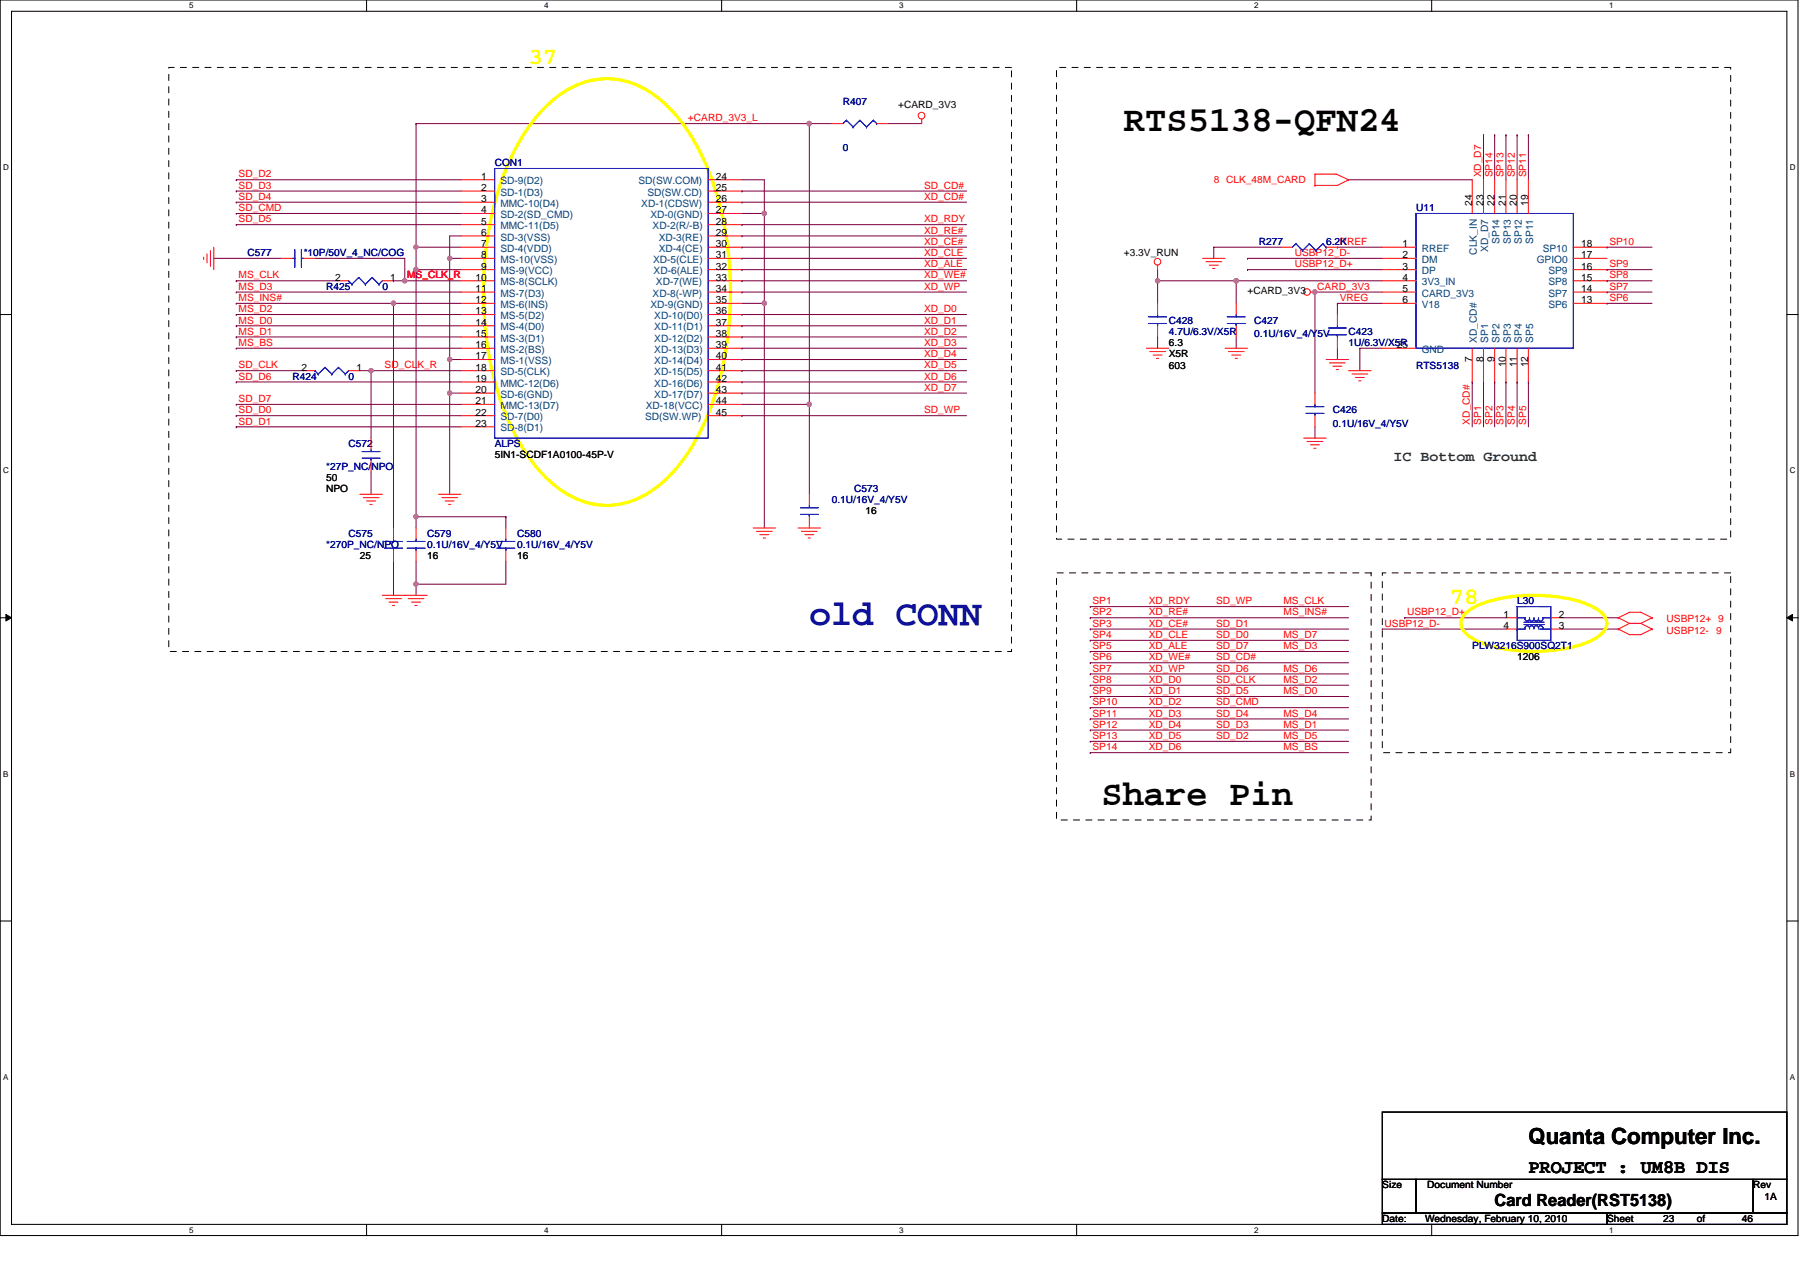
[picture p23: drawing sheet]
<svg xmlns="http://www.w3.org/2000/svg" width="297mm" height="210mm" viewBox="0 0 297 210" stroke-linecap="round" stroke-linejoin="round" font-family="sans-serif">
<defs><g id="words">
<g font-size="5.9">
<text x="185.5" y="21.6">RTS5138-QFN24</text>
<text x="181.8" y="132.9">Share Pin</text>
</g>
<text font-size="5.9" fill="#000080" x="133.6" y="103.2">old CONN</text>
<g font-size="3.9" fill="#ff0">
<text x="87.2" y="10.6">37</text>
<text x="239.2" y="99.7">78</text>
</g>
<text font-size="3.7" x="252.2" y="188.8">Quanta Computer Inc.</text>
<text font-size="3.1" x="252.2" y="193.6">PROJECT : UM8B DIS</text>
<text font-size="2.8" x="246.7" y="199.1">Card Reader(RST5138)</text>
<text font-size="2.4" fill="#008000" x="230" y="76.2">IC Bottom Ground</text>
<g font-size="1.7" fill="#000080">
<text x="139.1" y="17.3">R407</text>
<text x="81.6" y="27.5">CON1</text>
<text x="139.1" y="24.8">0</text>
<text x="233.7" y="34.9">U11</text>
<text x="207.7" y="40.4">R277</text>
<text x="218.8" y="40.4">6.2K</text>
<text x="40.8" y="42.3">C577</text>
<text x="50.1" y="42.3">*10P/50V_4_NC/COG</text>
<text x="53.8" y="47.8">R425</text>
<text x="63.1" y="47.8">0</text>
<text x="192.9" y="53.4">C428</text>
<text x="207" y="53.4">C427</text>
<text x="192.9" y="55.3">4.7U/6.3V/X5R</text>
<text x="207" y="55.6">0.1U/16V_4/Y5V</text>
<text x="222.5" y="55.3">C423</text>
<text x="222.5" y="57.1">1U/6.3V/X5R</text>
<text x="48.3" y="62.7">R424</text>
<text x="57.5" y="62.7">0</text>
<text x="233.7" y="60.8">RTS5138</text>
<text x="220" y="68.2">C426</text>
<text x="220" y="70.5">0.1U/16V_4/Y5V</text>
<text x="53.8" y="77.5">*27P_NC/NPO</text>
<text x="57.5" y="73.8">C572</text>
<text x="81.6" y="73.8">ALPS</text>
<text x="137.3" y="83.1">0.1U/16V_4/Y5V</text>
<text x="141" y="81.2">C573</text>
<text x="57.5" y="88.6">C575</text>
<text x="70.5" y="88.6">C579</text>
<text x="85.3" y="88.6">C580</text>
<text x="53.8" y="90.5">*270P_NC/NPO</text>
<text x="70.5" y="90.5">0.1U/16V_4/Y5V</text>
<text x="85.3" y="90.5">0.1U/16V_4/Y5V</text>
<text x="250.4" y="99.8">L30</text>
<text x="242.9" y="107.2">PLW3216S900SQ2T1</text>
</g>
<g font-size="1.7">
<text x="148.2" y="17.8">+CARD_3V3</text>
<text x="79.4" y="29.7">1</text>
<text x="118.1" y="29.7">24</text>
<text x="79.4" y="33.4">3</text>
<text x="79.4" y="31.5">2</text>
<text x="79.4" y="35.2">4</text>
<text x="118.1" y="33.4">26</text>
<text x="118.1" y="35.2">27</text>
<text x="118.1" y="31.5">25</text>
<text x="242.9" y="34" transform="rotate(-90 242.9 34)">24</text>
<text x="244.8" y="34" transform="rotate(-90 244.8 34)">23</text>
<text x="246.6" y="34" transform="rotate(-90 246.6 34)">22</text>
<text x="248.5" y="34" transform="rotate(-90 248.5 34)">21</text>
<text x="250.3" y="34" transform="rotate(-90 250.3 34)">20</text>
<text x="252.2" y="34" transform="rotate(-90 252.2 34)">19</text>
<text x="79.4" y="37.1">5</text>
<text x="79.4" y="38.9">6</text>
<text x="79.4" y="40.8">7</text>
<text x="118.1" y="40.8">30</text>
<text x="118.1" y="38.9">29</text>
<text x="118.1" y="37.1">28</text>
<text x="231.5" y="40.8">1</text>
<text x="260.9" y="40.8">18</text>
<text x="55.3" y="46.3">2</text>
<text x="64.4" y="46.3">1</text>
<text x="78.5" y="46.3">10</text>
<text x="79.4" y="44.5">9</text>
<text x="79.4" y="42.6">8</text>
<text x="118.1" y="42.6">31</text>
<text x="118.1" y="44.5">32</text>
<text x="118.1" y="46.3">33</text>
<text x="185.5" y="42.3">+3.3V_RUN</text>
<text x="231.5" y="42.6">2</text>
<text x="231.5" y="44.5">3</text>
<text x="231.5" y="46.3">4</text>
<text x="260.9" y="46.3">15</text>
<text x="260.9" y="44.5">16</text>
<text x="260.9" y="42.6">17</text>
<text x="78.5" y="48.2">11</text>
<text x="78.5" y="50.1">12</text>
<text x="78.5" y="51.9">13</text>
<text x="78.5" y="53.8">14</text>
<text x="118.1" y="51.9">36</text>
<text x="118.1" y="53.8">37</text>
<text x="118.1" y="50.1">35</text>
<text x="118.1" y="48.2">34</text>
<text x="205.9" y="48.6">+CARD_3V3</text>
<text x="231.5" y="48.2">5</text>
<text x="231.5" y="50.1">6</text>
<text x="260.9" y="50.1">13</text>
<text x="260.9" y="48.2">14</text>
<text x="78.5" y="57.5">16</text>
<text x="78.5" y="55.6">15</text>
<text x="78.5" y="59.3">17</text>
<text x="118.1" y="55.6">38</text>
<text x="118.1" y="57.5">39</text>
<text x="118.1" y="59.3">40</text>
<text x="192.9" y="57.1">6.3</text>
<text x="192.9" y="59">X5R</text>
<text x="230.5" y="57.5">25</text>
<text x="242.9" y="59.7" transform="rotate(-90 242.9 59.7)">7</text>
<text x="244.8" y="59.7" transform="rotate(-90 244.8 59.7)">8</text>
<text x="246.6" y="59.7" transform="rotate(-90 246.6 59.7)">9</text>
<text x="49.7" y="61.2">2</text>
<text x="58.8" y="61.2">1</text>
<text x="78.5" y="61.2">18</text>
<text x="78.5" y="63">19</text>
<text x="78.5" y="64.9">20</text>
<text x="118.1" y="61.2">41</text>
<text x="118.1" y="63">42</text>
<text x="118.1" y="64.9">43</text>
<text x="192.9" y="60.8">603</text>
<text x="248.5" y="60.6" transform="rotate(-90 248.5 60.6)">10</text>
<text x="250.3" y="60.6" transform="rotate(-90 250.3 60.6)">11</text>
<text x="252.2" y="60.6" transform="rotate(-90 252.2 60.6)">12</text>
<text x="78.5" y="66.7">21</text>
<text x="78.5" y="68.6">22</text>
<text x="78.5" y="70.4">23</text>
<text x="118.1" y="66.7">44</text>
<text x="118.1" y="68.6">45</text>
<text x="81.6" y="75.6">5IN1-SCDF1A0100-45P-V</text>
<text x="53.8" y="79.4">50</text>
<text x="53.8" y="81.2">NPO</text>
<text x="142.8" y="84.9">16</text>
<text x="59.4" y="92.4">25</text>
<text x="70.5" y="92.4">16</text>
<text x="85.3" y="92.4">16</text>
<text x="248.1" y="102">1</text>
<text x="257.2" y="102">2</text>
<text x="248.1" y="103.8">4</text>
<text x="257.2" y="103.8">3</text>
<text x="250.4" y="109">1206</text>
<text x="228.1" y="196.2">Size</text>
<text x="235.5" y="196.2">Document Number</text>
<text x="289.3" y="196.2">Rev</text>
<text x="228.1" y="201.7">Date:</text>
<text x="235.2" y="201.7">Wednesday, February 10, 2010</text>
<text x="265.2" y="201.7">Sheet</text>
<text x="274.5" y="201.7">23</text>
<text x="280" y="201.7">of</text>
<text x="287.4" y="201.7">46</text>
<text x="291.2" y="198">1A</text>
</g>
<g font-size="1.7" fill="#f00">
<text x="113.5" y="20">+CARD_3V3_L</text>
<text x="39.4" y="29.3">SD_D2</text>
<text x="244.4" y="29.3" transform="rotate(-90 244.4 29.3)">XD_D7</text>
<text x="246.3" y="29.3" transform="rotate(-90 246.3 29.3)">SP14</text>
<text x="248.1" y="29.3" transform="rotate(-90 248.1 29.3)">SP13</text>
<text x="250" y="29.3" transform="rotate(-90 250 29.3)">SP12</text>
<text x="251.8" y="29.3" transform="rotate(-90 251.8 29.3)">SP11</text>
<text x="39.4" y="33">SD_D4</text>
<text x="39.4" y="34.9">SD_CMD</text>
<text x="39.4" y="31.2">SD_D3</text>
<text x="152.5" y="31.2">SD_CD#</text>
<text x="152.5" y="33">XD_CD#</text>
<text x="200.3" y="30.2">8 CLK_48M_CARD</text>
<text x="39.4" y="36.7">SD_D5</text>
<text x="152.5" y="36.7">XD_RDY</text>
<text x="152.5" y="40.4">XD_CE#</text>
<text x="152.5" y="38.6">XD_RE#</text>
<text x="221.1" y="40.4">RREF</text>
<text x="265.6" y="40.4">SP10</text>
<text x="39.4" y="46">MS_CLK</text>
<text x="39.4" y="47.8">MS_D3</text>
<text x="67.2" y="46">MS_CLK_R</text>
<text x="152.5" y="46">XD_WE#</text>
<text x="152.5" y="47.8">XD_WP</text>
<text x="152.5" y="44.1">XD_ALE</text>
<text x="152.5" y="42.3">XD_CLE</text>
<text x="213.7" y="42.3">USBP12_D-</text>
<text x="213.7" y="44.1">USBP12_D+</text>
<text x="217.4" y="47.8">CARD_3V3</text>
<text x="265.6" y="44.1">SP9</text>
<text x="265.6" y="46">SP8</text>
<text x="265.6" y="47.8">SP7</text>
<text x="39.4" y="49.7">MS_INS#</text>
<text x="39.4" y="51.5">MS_D2</text>
<text x="39.4" y="53.4">MS_D0</text>
<text x="152.5" y="51.5">XD_D0</text>
<text x="152.5" y="53.4">XD_D1</text>
<text x="221.1" y="49.7">VREG</text>
<text x="265.6" y="49.7">SP6</text>
<text x="39.4" y="55.2">MS_D1</text>
<text x="39.4" y="57.1">MS_BS</text>
<text x="152.5" y="59">XD_D4</text>
<text x="152.5" y="55.2">XD_D2</text>
<text x="152.5" y="57.1">XD_D3</text>
<text x="39.4" y="62.7">SD_D6</text>
<text x="39.4" y="60.8">SD_CLK</text>
<text x="63.5" y="60.8">SD_CLK_R</text>
<text x="152.5" y="62.7">XD_D6</text>
<text x="152.5" y="64.5">XD_D7</text>
<text x="152.5" y="60.8">XD_D5</text>
<text x="39.4" y="68.2">SD_D0</text>
<text x="39.4" y="66.4">SD_D7</text>
<text x="39.4" y="70.1">SD_D1</text>
<text x="152.5" y="68.2">SD_WP</text>
<text x="242.6" y="70.1" transform="rotate(-90 242.6 70.1)">XD_CD#</text>
<text x="244.4" y="70.1" transform="rotate(-90 244.4 70.1)">SP1</text>
<text x="246.3" y="70.1" transform="rotate(-90 246.3 70.1)">SP2</text>
<text x="248.1" y="70.1" transform="rotate(-90 248.1 70.1)">SP3</text>
<text x="250" y="70.1" transform="rotate(-90 250 70.1)">SP4</text>
<text x="251.8" y="70.1" transform="rotate(-90 251.8 70.1)">SP5</text>
<text x="180.3" y="99.8">SP1</text>
<text x="180.3" y="101.6">SP2</text>
<text x="189.6" y="99.8">XD_RDY</text>
<text x="189.6" y="101.6">XD_RE#</text>
<text x="200.7" y="99.8">SD_WP</text>
<text x="211.8" y="99.8">MS_CLK</text>
<text x="211.8" y="101.6">MS_INS#</text>
<text x="232.2" y="101.6">USBP12_D+</text>
<text x="180.3" y="103.5">SP3</text>
<text x="180.3" y="105.3">SP4</text>
<text x="180.3" y="107.2">SP5</text>
<text x="189.6" y="103.5">XD_CE#</text>
<text x="189.6" y="105.3">XD_CLE</text>
<text x="189.6" y="107.2">XD_ALE</text>
<text x="200.7" y="103.5">SD_D1</text>
<text x="200.7" y="105.3">SD_D0</text>
<text x="200.7" y="107.2">SD_D7</text>
<text x="211.8" y="105.3">MS_D7</text>
<text x="211.8" y="107.2">MS_D3</text>
<text x="228.5" y="103.5">USBP12_D-</text>
<text x="275" y="104.6">USBP12-</text>
<text x="275" y="102.7">USBP12+ 9</text>
<text x="283.2" y="104.6">9</text>
<text x="180.3" y="109">SP6</text>
<text x="180.3" y="110.9">SP7</text>
<text x="180.3" y="112.7">SP8</text>
<text x="189.6" y="109">XD_WE#</text>
<text x="189.6" y="110.9">XD_WP</text>
<text x="189.6" y="112.7">XD_D0</text>
<text x="200.7" y="112.7">SD_CLK</text>
<text x="200.7" y="109">SD_CD#</text>
<text x="200.7" y="110.9">SD_D6</text>
<text x="211.8" y="112.7">MS_D2</text>
<text x="211.8" y="110.9">MS_D6</text>
<text x="180.3" y="114.6">SP9</text>
<text x="180.3" y="116.4">SP10</text>
<text x="180.3" y="118.3">SP11</text>
<text x="189.6" y="116.4">XD_D2</text>
<text x="189.6" y="118.3">XD_D3</text>
<text x="189.6" y="114.6">XD_D1</text>
<text x="200.7" y="116.4">SD_CMD</text>
<text x="200.7" y="118.3">SD_D4</text>
<text x="200.7" y="114.6">SD_D5</text>
<text x="211.8" y="118.3">MS_D4</text>
<text x="211.8" y="114.6">MS_D0</text>
<text x="180.3" y="120.1">SP12</text>
<text x="180.3" y="122">SP13</text>
<text x="180.3" y="123.9">SP14</text>
<text x="189.6" y="120.1">XD_D4</text>
<text x="189.6" y="122">XD_D5</text>
<text x="189.6" y="123.9">XD_D6</text>
<text x="200.7" y="120.1">SD_D3</text>
<text x="200.7" y="122">SD_D2</text>
<text x="211.8" y="120.1">MS_D1</text>
<text x="211.8" y="122">MS_D5</text>
<text x="211.8" y="123.9">MS_BS</text>
</g>
<g font-size="1.7" fill="#004080">
<text x="82.6" y="30.4">SD-9(D2)</text>
<text x="82.6" y="34.1">MMC-10(D4)</text>
<text x="82.6" y="32.3">SD-1(D3)</text>
<text x="105.4" y="30.4">SD(SW.COM)</text>
<text x="105.8" y="34.1">XD-1(CDSW)</text>
<text x="106.8" y="32.3">SD(SW.CD)</text>
<text x="82.6" y="37.8">MMC-11(D5)</text>
<text x="82.6" y="39.7">SD-3(VSS)</text>
<text x="82.6" y="41.6">SD-4(VDD)</text>
<text x="82.6" y="36">SD-2(SD_CMD)</text>
<text x="107.3" y="36">XD-0(GND)</text>
<text x="107.7" y="37.8">XD-2(R/-B)</text>
<text x="108.7" y="41.6">XD-4(CE)</text>
<text x="108.7" y="39.7">XD-3(RE)</text>
<text x="234.6" y="41.6">RREF</text>
<text x="245.6" y="41.6" transform="rotate(-90 245.6 41.6)">XD_D7</text>
<text x="247.4" y="40.3" transform="rotate(-90 247.4 40.3)">SP14</text>
<text x="249.3" y="40.3" transform="rotate(-90 249.3 40.3)">SP13</text>
<text x="251.1" y="40.3" transform="rotate(-90 251.1 40.3)">SP12</text>
<text x="253" y="40.3" transform="rotate(-90 253 40.3)">SP11</text>
<text x="254.6" y="41.6">SP10</text>
<text x="82.6" y="45.3">MS-9(VCC)</text>
<text x="82.6" y="43.4">MS-10(VSS)</text>
<text x="82.6" y="47.1">MS-8(SCLK)</text>
<text x="107.8" y="43.4">XD-5(CLE)</text>
<text x="107.9" y="45.3">XD-6(ALE)</text>
<text x="108.2" y="47.1">XD-7(WE)</text>
<text x="234.6" y="43.4">DM</text>
<text x="234.6" y="45.3">DP</text>
<text x="234.6" y="47.1">3V3_IN</text>
<text x="243.7" y="42" transform="rotate(-90 243.7 42)">CLK_IN</text>
<text x="253.6" y="43.4">GPIO0</text>
<text x="255.5" y="47.1">SP8</text>
<text x="255.5" y="45.3">SP9</text>
<text x="82.6" y="49">MS-7(D3)</text>
<text x="82.6" y="50.8">MS-6(INS)</text>
<text x="82.6" y="52.7">MS-5(D2)</text>
<text x="107.3" y="50.8">XD-9(GND)</text>
<text x="107.7" y="49">XD-8(-WP)</text>
<text x="108" y="52.7">XD-10(D0)</text>
<text x="234.6" y="49">CARD_3V3</text>
<text x="234.6" y="50.8">V18</text>
<text x="255.5" y="50.8">SP6</text>
<text x="255.5" y="49">SP7</text>
<text x="82.6" y="58.3">MS-2(BS)</text>
<text x="82.6" y="54.5">MS-4(D0)</text>
<text x="82.6" y="56.4">MS-3(D1)</text>
<text x="108" y="56.4">XD-12(D2)</text>
<text x="108" y="58.3">XD-13(D3)</text>
<text x="108" y="54.5">XD-11(D1)</text>
<text x="234.6" y="58.3">GND</text>
<text x="243.7" y="56.6" transform="rotate(-90 243.7 56.6)">XD_CD#</text>
<text x="245.6" y="56.6" transform="rotate(-90 245.6 56.6)">SP1</text>
<text x="247.4" y="56.6" transform="rotate(-90 247.4 56.6)">SP2</text>
<text x="249.3" y="56.6" transform="rotate(-90 249.3 56.6)">SP3</text>
<text x="251.1" y="56.6" transform="rotate(-90 251.1 56.6)">SP4</text>
<text x="253" y="56.6" transform="rotate(-90 253 56.6)">SP5</text>
<text x="82.6" y="62">SD-5(CLK)</text>
<text x="82.6" y="63.8">MMC-12(D6)</text>
<text x="82.6" y="65.7">SD-6(GND)</text>
<text x="82.6" y="60.1">MS-1(VSS)</text>
<text x="108" y="62">XD-15(D5)</text>
<text x="108" y="63.8">XD-16(D6)</text>
<text x="108" y="65.7">XD-17(D7)</text>
<text x="108" y="60.1">XD-14(D4)</text>
<text x="82.6" y="67.5">MMC-13(D7)</text>
<text x="82.6" y="69.4">SD-7(D0)</text>
<text x="82.6" y="71.2">SD-8(D1)</text>
<text x="106.4" y="69.4">SD(SW.WP)</text>
<text x="106.6" y="67.5">XD-18(VCC)</text>
</g>
<g font-size="1.3">
<text x="31.2" y="1.4">5</text>
<text x="89.8" y="1.4">4</text>
<text x="148.4" y="1.4">3</text>
<text x="207" y="1.4">2</text>
<text x="265.6" y="1.4">1</text>
<text x=".5" y="28.1">D</text>
<text x="295.3" y="28.1">D</text>
<text x=".5" y="78.1">C</text>
<text x="295.3" y="78.1">C</text>
<text x=".5" y="128.2">B</text>
<text x="295.3" y="128.2">B</text>
<text x=".5" y="178.2">A</text>
<text x="295.3" y="178.2">A</text>
<text x="31.2" y="203.5">5</text>
<text x="89.8" y="203.5">4</text>
<text x="148.4" y="203.5">3</text>
<text x="207" y="203.5">2</text>
<text x="265.6" y="203.5">1</text>
</g>
</g></defs>
<path d="M0 0h296.7v204h-296.7zM1.9 1.9h293v200.2h-293z" fill="none" stroke="#000" stroke-width=".17"/>
<g fill="#fff">
<path d="M31.2 .2h.7v1.5h-.7z"/>
<path d="M31.2 202.3h.7v1.5h-.7z"/>
</g>
<path d="M60.5 0v1.9M60.5 202.1v1.9" fill="none" stroke="#000" stroke-width=".17"/>
<g fill="#fff">
<path d="M89.8 .2h.7v1.5h-.7z"/>
<path d="M89.8 202.3h.7v1.5h-.7z"/>
</g>
<path d="M119.1 0v1.9M119.1 202.1v1.9" fill="none" stroke="#000" stroke-width=".17"/>
<g fill="#fff">
<path d="M148.4 .2h.7v1.5h-.7z"/>
<path d="M148.4 202.3h.7v1.5h-.7z"/>
</g>
<path d="M177.7 0v1.9M177.7 202.1v1.9" fill="none" stroke="#000" stroke-width=".17"/>
<g fill="#fff">
<path d="M207 .2h.7v1.5h-.7z"/>
<path d="M207 202.3h.7v1.5h-.7z"/>
</g>
<path d="M236.3 0v1.9M236.3 202.1v1.9" fill="none" stroke="#000" stroke-width=".17"/>
<g fill="#fff">
<path d="M265.6 .2h.7v1.5h-.7z"/>
<path d="M265.6 202.3h.7v1.5h-.7z"/>
<path d="M.5 26.9h1v1.4h-1z"/>
<path d="M295.3 26.9h1v1.4h-1z"/>
<path d="M.5 76.9h1v1.5h-1z"/>
<path d="M295.3 76.9h1v1.5h-1z"/>
</g>
<path d="M0 51.9h1.9M294.9 51.9h1.8" fill="none" stroke="#000" stroke-width=".17"/>
<g fill="#fff">
<path d="M.5 127h.9v1.5h-.9z"/>
<path d="M295.3 127h.9v1.5h-.9z"/>
</g>
<path d="M0 102h1.9M294.9 102h1.8" fill="none" stroke="#000" stroke-width=".17"/>
<path d="M1 101.4l.9 .6-.9 .5zM294.9 102l.9-.6v1.1z" fill="#000" stroke="#000" stroke-width=".17"/>
<g fill="#fff">
<path d="M.5 177.1h.9v1.4h-.9z"/>
<path d="M295.3 177.1h.9v1.4h-.9z"/>
</g>
<path d="M0 152h1.9M294.9 152h1.8M228.1 194.7h5.6v5.6h-5.6zM228.1 183.6h66.8v11.1h-66.8zM233.7 194.7h55.6v5.6h-55.6zM289.3 194.7h5.6v5.6h-5.6zM228.1 200.3h37.1v1.8h-37.1zM265.2 200.3h29.7v1.8h-29.7z" fill="none" stroke="#000" stroke-width=".17"/>
<g fill="none" stroke="#800040" stroke-width=".17">
<path d="M39 33.4h.1M39 35.2h.1M39 37.1h.1M39 29.7h.1M39 31.5h.1M39 33.4h37.1M39 35.2h37.1M39 37.1h37.1M39 31.5h37.1M39 29.7h37.1M68.7 20.4v20.4h7.4M68.7 20.4h.1"/>
<path d="M68.7 20.4h64.9M76.1 38.9h-1.9v3.8M122.4 35.2h3.7M122.4 37.1h.1M122.4 31.5h.1M122.4 33.4h.1M122.4 38.9h.1M122.4 29.7h3.7v5.5M122.4 33.4h37.1M122.4 37.1h37.1M122.4 31.5h37.1M122.4 38.9h37.1"/>
<path d="M126.1 35.2h.1M126.1 35.2v52M133.6 20.4h.1M133.6 20.4h3.7M133.6 20.4v61.2M146.5 20.4h5.6M222.5 29.7h20.4M244.8 22.3h.1M244.8 22.3v7.4M246.7 22.3h.1M246.7 22.3v7.4M248.5 22.3h.1"/>
<path d="M248.5 22.3v7.4M250.4 22.3h.1M250.4 22.3v7.4M252.2 22.3h.1M252.2 22.3v7.4M35.3 42.7h11.1M39 55.6h.1M39 57.5h.1M39 50.1h.1M39 51.9h.1M39 46.4h.1M39 53.8h.1"/>
<path d="M39 48.2h.1M39 48.2h37.1M39 46.4h16.7M39 50.1h25.9M39 55.6h37.1M39 57.5h37.1M39 51.9h37.1M39 53.8h37.1M52 42.7h14.8v3.7M64.9 50.1h11.2M64.9 50.1h.1M64.9 46.4h.1"/>
<path d="M64.9 46.4h11.2M64.9 50.1v37.1M66.8 46.4h.1M68.7 44.5h7.4M68.7 40.8h.1M68.7 44.5v40.8h14.8M68.7 44.5h.1M68.7 40.8v3.7M74.2 42.7h.1M74.2 59.4h1.9M74.2 59.4v5.5M74.2 42.7h1.9"/>
<path d="M74.2 42.7v16.7M122.4 46.4h.1M122.4 59.4h.1M122.4 48.2h.1M122.4 55.6h.1M122.4 50.1h3.7M122.4 40.8h.1M122.4 44.5h.1M122.4 51.9h.1M122.4 57.5h.1M122.4 53.8h.1M122.4 42.7h.1"/>
<path d="M122.4 48.2h37.1M122.4 46.4h37.1M122.4 40.8h37.1M122.4 44.5h37.1M122.4 42.7h37.1M122.4 55.6h37.1M122.4 59.4h37.1M122.4 57.5h37.1M122.4 51.9h37.1M122.4 53.8h37.1M126.1 50.1h.1M191 46.4h.1"/>
<path d="M191 55.6v1.9M191 44.5v1.9M191 46.4h37.1M191 46.4v3.7M204 46.4h.1M204 55.6v1.9M204 46.4v3.7M205.9 42.7h.1M205.9 44.5h.1M205.9 44.5h22.2M205.9 42.7h22.2M211.4 40.8h-11.1v1.9"/>
<path d="M217 48.2h.1M217 48.2h11.1M217 48.2v16.7M220.7 50.1v1.8M220.7 57.5v1.9M220.7 40.8h.1M220.7 50.1h.1M220.7 40.8h7.4M220.7 50.1h7.4M228.1 57.5h-3.7v3.7M265.2 40.8h.1M265.2 44.5h.1"/>
<path d="M265.2 46.4h.1M265.2 48.2h.1M265.2 50.1h.1M265.2 48.2h7.4M265.2 46.4h7.4M265.2 40.8h7.4M265.2 44.5h7.4M265.2 50.1h7.4M39 68.6h.1M39 63.1h.1M39 61.2h.1M39 66.8h.1"/>
<path d="M39 70.5h.1M39 63.1h37.1M39 68.6h37.1M39 61.2h11.1M39 66.8h37.1M39 70.5h37.1M59.4 61.2h1.8M61.2 61.2h.1M61.2 77.9v3.7M61.2 61.2h14.9M61.2 61.2v11.1M74.2 64.9h1.9"/>
<path d="M74.2 64.9h.1M74.2 64.9v16.7M122.4 63.1h.1M122.4 66.8h11.2M122.4 64.9h.1M122.4 61.2h.1M122.4 68.6h.1M122.4 63.1h37.1M122.4 68.6h37.1M122.4 64.9h37.1M122.4 61.2h37.1M133.6 66.8h.1"/>
<path d="M217 70.5v1.8M242.9 63.1h.1M242.9 63.1v7.4M244.8 63.1h.1M244.8 63.1v7.4M246.7 63.1h.1M246.7 63.1v7.4M248.5 63.1h.1M248.5 63.1v7.4M250.4 63.1h.1M250.4 63.1v7.4M252.2 63.1h.1"/>
<path d="M252.2 63.1v7.4M64.9 92.7v5.6M68.7 85.3h.1M68.7 96.4v1.9M68.7 96.4h.1M68.7 92.7v3.7M68.7 85.3v1.9M83.5 92.7v3.7h-14.8M83.5 85.3h.1M83.5 85.3v1.9M179.9 100.1h.1M179.9 102h.1"/>
<path d="M179.9 103.8h.1M179.9 105.7h.1M179.9 107.5h.1M179.9 109.4h.1M179.9 111.3h.1M179.9 113.1h.1M179.9 115h.1M179.9 116.8h.1M179.9 118.7h.1M179.9 100.1h42.6M179.9 102h42.6M179.9 103.8h42.6"/>
<path d="M179.9 105.7h42.6M179.9 107.5h42.6M179.9 109.4h42.6M179.9 111.3h42.6M179.9 113.1h42.6M179.9 115h42.6M179.9 116.8h42.6M179.9 118.7h42.6M228.1 103.8h.1M228.1 103.8h20.4M231.8 102h.1M231.8 102h16.7"/>
<path d="M257.8 103.8h9.3M257.8 102h9.3M179.9 120.5h.1M179.9 122.4h.1M179.9 124.2h.1M179.9 120.5h42.6M179.9 122.4h42.6M179.9 124.2h42.6"/>
</g>
<g fill="#f0f" stroke="#f0f" stroke-width=".17">
<circle cx="204" cy="46.4" r=".36"/>
<circle cx="191" cy="46.4" r=".36"/>
<circle cx="217" cy="48.2" r=".37"/>
<circle cx="133.5" cy="66.7" r=".37"/>
<circle cx="74.2" cy="59.3" r=".36"/>
<circle cx="74.2" cy="42.6" r=".36"/>
<circle cx="126.1" cy="50.1" r=".36"/>
<circle cx="68.6" cy="85.3" r=".37"/>
<circle cx="126.1" cy="35.2" r=".36"/>
<circle cx="68.6" cy="40.8" r=".36"/>
<circle cx="74.2" cy="64.9" r=".36"/>
<circle cx="64.9" cy="50.1" r=".36"/>
<circle cx="61.2" cy="61.2" r=".36"/>
<circle cx="68.6" cy="96.4" r=".36"/>
<circle cx="66.8" cy="46.4" r=".37"/>
<circle cx="68.6" cy="44.5" r=".36"/>
<circle cx="133.5" cy="20.4" r=".37"/>
</g>
<g fill="none" stroke="#f00" stroke-width=".17">
<path d="M152.1 19.7v.7M76.1 29.7h5.5M76.1 33.4h5.5M76.1 37.1h5.5M76.1 38.9h5.5M76.1 31.5h5.5M76.1 35.2h5.5M116.9 29.7h5.5M116.9 33.4h5.5M116.9 37.1h5.5M116.9 38.9h5.5M116.9 31.5h5.5"/>
<path d="M116.9 35.2h5.5M137.3 20.4h1.8M144.7 20.4h1.8M217 30.6h.1M222.5 29.7l-2-1h-3.5v1.9M222.5 29.7l-1.8 .9h-3.7M222.5 29.7h.1M242.9 29.7v5.5M244.8 29.7v5.5M246.7 29.7v5.5M248.5 29.7v5.5M250.4 29.7v5.5"/>
<path d="M252.2 29.7v5.5M33.6 42.5v.3M34.2 41.9v1.5M34.7 41.4v2.6M35.3 40.8v3.7M46.4 42.7h1.9M50.1 42.7h1.9M55.7 46.4h1.8M63.1 46.4h1.8M76.1 40.8h5.5M76.1 42.7h5.5M76.1 44.5h5.5"/>
<path d="M76.1 46.4h5.5M76.1 48.2h5.5M76.1 50.1h5.5M76.1 57.5h5.5M76.1 51.9h5.5M76.1 53.8h5.5M76.1 55.6h5.5M76.1 59.4h5.5M116.9 40.8h5.5M116.9 42.7h5.5M116.9 44.5h5.5M116.9 46.4h5.5"/>
<path d="M116.9 48.2h5.5M116.9 50.1h5.5M116.9 57.5h5.5M116.9 51.9h5.5M116.9 53.8h5.5M116.9 55.6h5.5M116.9 59.4h5.5M189.2 57.5h3.7M189.7 58h2.6M190.3 58.6h1.5M190.8 59.2h.4M191 43.8v.7"/>
<path d="M191 50.1v1.8M191 53.8v1.8M198.5 42.7h3.7M199 43.2h2.6M199.6 43.8h1.4M200.1 44.3h.4M202.2 57.5h3.7M202.7 58h2.6M203.3 58.6h1.4M203.8 59.2h.4M204 50.1v1.8M204 53.8v1.8"/>
<path d="M211.4 40.8h1.9M216.3 48.2h.7M218.8 59.4h3.7M218.8 40.8h1.9M219.4 59.9h2.6M220.7 51.9v1.9M220.7 55.6v1.9M228.1 40.8h5.6M228.1 42.7h5.6M228.1 44.5h5.6M228.1 46.4h5.6M228.1 48.2h5.6"/>
<path d="M228.1 50.1h5.6M228.1 57.5h5.6M242.9 57.5v5.6M244.8 57.5v5.6M246.7 57.5v5.6M248.5 57.5v5.6M250.4 57.5v5.6M252.2 57.5v5.6M259.6 40.8h5.6M259.6 42.7h5.6M259.6 44.5h5.6M259.6 46.4h5.6"/>
<path d="M259.6 48.2h5.6M259.6 50.1h5.6M50.1 61.2h1.9M57.5 61.2h1.9M61.2 72.3v1.9M61.2 76v1.9M76.1 61.2h5.5M76.1 63.1h5.5M76.1 64.9h5.5M76.1 66.8h5.5M76.1 68.6h5.5M76.1 70.5h5.5"/>
<path d="M116.9 61.2h5.5M116.9 63.1h5.5M116.9 64.9h5.5M116.9 66.8h5.5M116.9 68.6h5.5M215.1 72.3h3.7M215.7 72.9h2.6M216.3 73.4h1.4M216.8 74h.4M217 64.9v1.9M217 68.6v1.9M220 60.5h1.4"/>
<path d="M220.5 61h.4M222.5 61.2h3.8M223.1 61.7h2.6M223.7 62.3h1.4M224.2 62.9h.4M59.4 81.6h3.7M59.9 82.1h2.6M60.5 82.7h1.5M61 83.3h.4M63.1 98.3h7.4M63.6 98.8h2.6M64.2 99.4h1.5"/>
<path d="M64.8 99.9h.3M64.9 87.2v1.8M64.9 90.9v1.8M67.3 98.8h2.7M67.9 99.4h1.5M68.5 99.9h.3M68.7 87.2v1.8M68.7 90.9v1.8M72.4 81.6h3.7M72.9 82.1h2.6M73.5 82.7h1.4M74 83.3h.4"/>
<path d="M83.5 87.2v1.8M83.5 90.9v1.8M124.3 87.2h3.7M124.8 87.7h2.6M125.4 88.3h1.5M125.9 88.8h.4M131.7 87.2h3.7M132.2 87.7h2.6M132.8 88.3h1.5M133.4 88.8h.3M133.6 81.6v1.8M133.6 85.3v1.9"/>
<path d="M248.5 102h1.9M248.5 103.8h1.9M255.9 102h1.9M255.9 103.8h1.9M267.1 103.8h.1M267.1 103.8l1.8 1h1.9l1.8-1M267.1 102l1.8-.9h1.9l1.8 .9M267.1 102h.1M267.1 102l1.8 .9M268.9 102.9h1.9M268.9 102.9l-1.8 .9M270.8 102.9l1.8 .9"/>
<path d="M272.6 103.8h.1M272.6 102h.1M272.6 102l-1.8 .9"/>
<circle cx="152.1" cy="19.1" r=".55"/>
<circle cx="191" cy="43.2" r=".55"/>
<circle cx="215.7" cy="48.2" r=".55"/>
</g>
<path d="M27.9 11.1h139v96.4h-139zM174.3 11.1h111.3v77.9h-111.3zM174.3 94.6h52v40.8h-52zM228.1 94.6h57.5v29.6h-57.5z" fill="none" stroke="#000" stroke-width=".17" stroke-dasharray="1 1 1 1 1 1 1 1"/>
<path d="M89.9 17.8a13.8 13.8 0 0 1 13.4-4.4 17.7 17.7 0 0 1 9.6 7.3 45.1 45.1 0 0 1 7.4 22 55.4 55.4 0 0 1-4.2 27.5 24.7 24.7 0 0 1-9.8 11.6 12.8 12.8 0 0 1-15.1-2 31.2 31.2 0 0 1-8.6-13.8 57.7 57.7 0 0 1 .8-37.8 31.3 31.3 0 0 1 6.5-10.4zM242 101.1a13.1 13.1 0 0 1 6.4-2.5 26.2 26.2 0 0 1 14.3 1.5 3.9 3.9 0 0 1 2.5 2.8 3 3 0 0 1-1.7 2.3 20.4 20.4 0 0 1-10.4 2.3 20.4 20.4 0 0 1-10.4-2.3 2.72 2.72 0 0 1-1.5-2.9l.3-.6z" fill="none" stroke="#ff0" stroke-width=".55"/>
<g fill="none" stroke="#00f" stroke-width=".17">
<path d="M139.7 19.9h.1M139.7 19.9l-.6 .5M139.7 19.9l1.1 1.1M141.9 19.9h.1M141.9 19.9l-1.1 1.1M141.9 19.9l1.1 1.1M144.1 19.9h.1M144.1 19.9l-1.1 1.1M144.1 19.9l.6 .5M81.6 27.8h35.3v44.5h-35.3zM140.8 21h.1M143 21h.1"/>
<path d="M144.7 20.4h.1M233.7 35.2h25.9v22.3h-25.9zM48.3 42.7h.3M48.6 41.2v2.9M48.6 42.7h.1M49.7 42.7h.4M49.7 41.2v2.9M57.5 46.4h.1M57.5 46.4l.6 .5M58.1 46.9h.1M59.2 45.8h.1M59.2 45.8l1.1 1.1"/>
<path d="M59.2 45.8l-1.1 1.1M60.3 46.9h.1M61.4 45.8h.1M61.4 45.8l1.1 1.1M61.4 45.8l-1.1 1.1M62.5 46.9h.1M63.1 46.4l-.6 .5M189.5 53.4h3M189.5 52.3h3M191 51.9v.4M191 53.4h.1M191 53.4v.4"/>
<path d="M202.5 53.4h3M202.5 52.3h3M204 51.9v.4M204 53.4h.1M204 53.4v.4M213.8 40.2h.1M213.8 40.2l-.5 .6M213.8 40.2l1.1 1.2M214.9 41.4h.1M216.1 40.2h.1M216.1 40.2l-1.2 1.2M216.1 40.2l1.1 1.2"/>
<path d="M217.2 41.4h.1M218.3 40.2h.1M218.3 40.2l-1.1 1.2M218.3 40.2l.5 .6M218.8 40.8h.1M219.2 55.3h3M219.2 54.1h3M220.7 53.8v.3M220.7 55.3h.1M220.7 55.3v.3M52 61.2h.1M52 61.2l.5 .5"/>
<path d="M52.5 61.7h.1M53.6 60.6h.1M53.6 60.6l1.2 1.1M53.6 60.6l-1.1 1.1M54.8 61.7h.1M55.9 60.6h.1M55.9 60.6l1.1 1.1M55.9 60.6l-1.1 1.1M57 61.7h.1M57.5 61.2l-.5 .5M59.8 75.6h2.9M59.8 74.5h2.9"/>
<path d="M61.2 74.2v.3M61.2 75.6h.1M61.2 75.6v.4M215.5 68.2h3M215.5 67.1h3M217 66.8v.3M217 68.2h.1M217 68.2v.4M63.5 89.4h2.9M63.5 90.5h2.9M64.9 90.5v.4M64.9 89.4h.1"/>
<path d="M64.9 89v.4M67.2 90.5h2.9M67.2 89.4h2.9M68.7 89v.4M68.7 90.5h.1M68.7 90.5v.4M82 90.5h3M82 89.4h3M83.5 89v.4M83.5 90.5h.1M83.5 90.5v.4M132.1 84.9h2.9"/>
<path d="M132.1 83.8h2.9M133.6 83.4v.4M133.6 84.9h.1M133.6 84.9v.4M250.4 100.1h5.5v5.6h-5.5zM250.4 102h1.3v.2M250.4 100.1h1.3M250.4 103.8h.1M251.5 103.1h3.3M251.5 102.7h3.3M251.7 102.2a.36 .36 0 0 0 .3 .3 .36 .36 0 0 0 .4-.3 .37 .37 0 0 0 .4 .3 .37 .37 0 0 0 .3-.3 .37 .37 0 0 0 .4 .3 .37 .37 0 0 0 .4-.3 .37 .37 0 0 0 .3 .3 .37 .37 0 0 0 .4-.3M252.4 103.6a.38 .38 0 0 0-.5-.3 .38 .38 0 0 0-.2 .5h-1.3"/>
<path d="M252.4 102v.2M252.4 103.7v.1M252.4 103.6a.36 .36 0 0 1 .4-.3 .36 .36 0 0 1 .3 .3M253.2 102v.2M253.2 103.7v.1M253.2 103.6a.36 .36 0 0 1 .3-.3 .36 .36 0 0 1 .4 .3M253.9 102v.2M253.9 103.6a.37 .37 0 0 1 .4-.3 .37 .37 0 0 1 .3 .4v.1M253.9 103.7v.1M254.1 103.8h1.8M254.1 100.1h1.3M255.9 102h-1.3v.2"/>
</g>
<use href="#words"/>
</svg>
